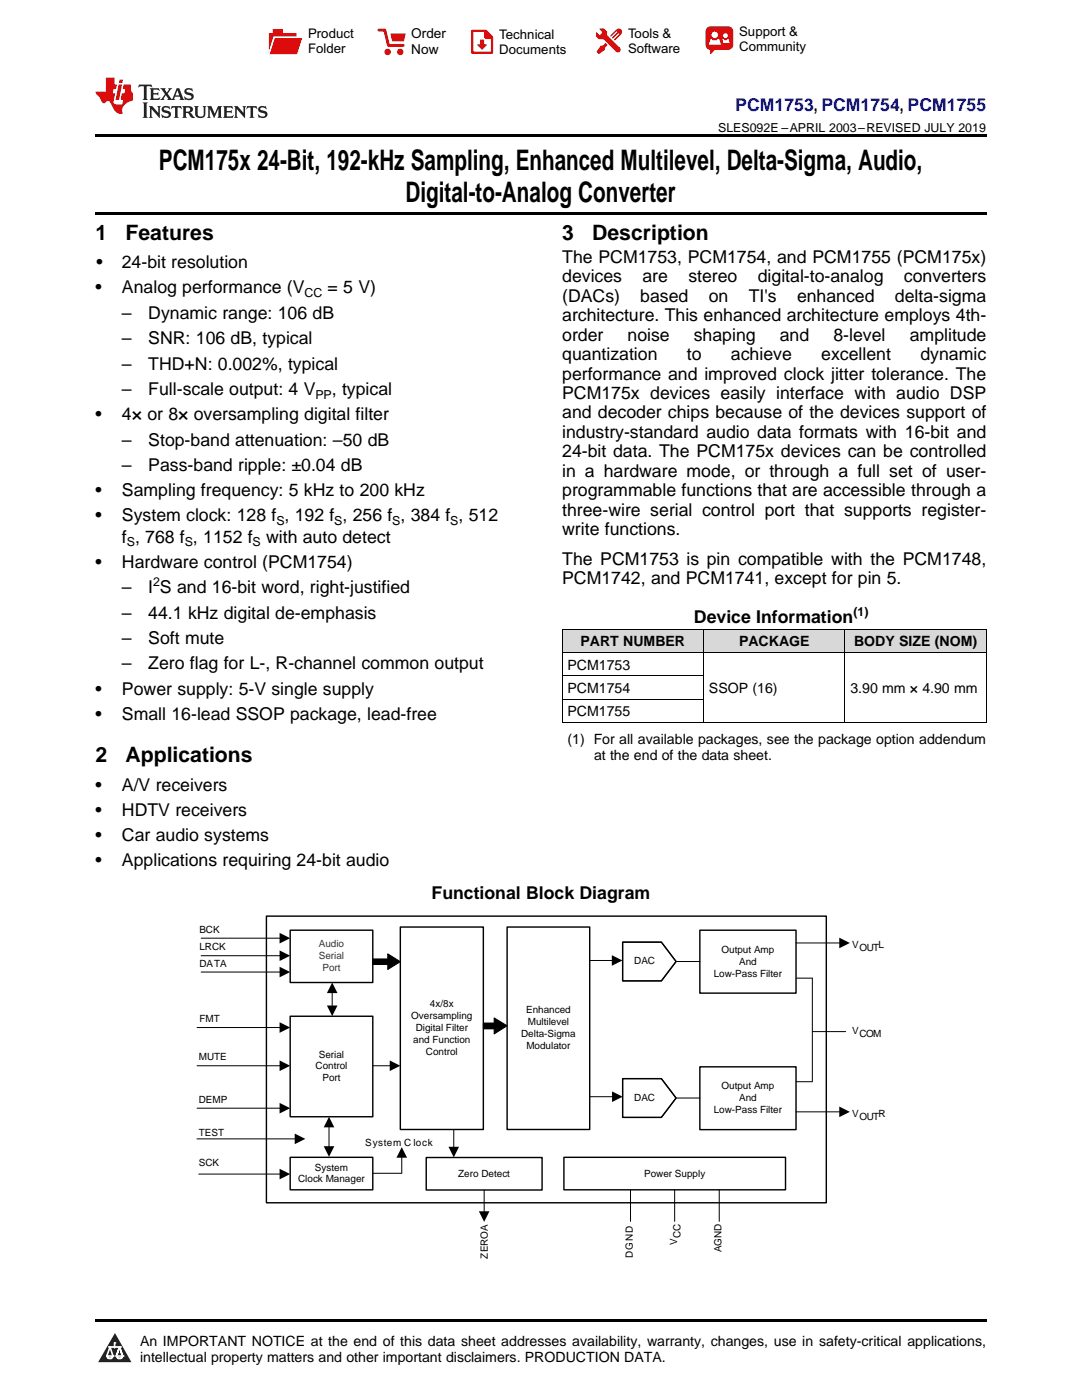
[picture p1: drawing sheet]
<svg xmlns="http://www.w3.org/2000/svg" width="216mm" height="279mm" viewBox="0 0 216 279" stroke-linecap="round" stroke-linejoin="round" font-family="sans-serif">
<defs><g id="words">
<g font-size="5.6">
<text x="31.7" y="33.9">PCM175x 24-Bit, 192-kHz Sampling, Enhanced Multilevel, Delta-Sigma, Audio,</text>
<text x="80.9" y="40.3">Digital-to-Analog Converter</text>
</g>
<g font-size="4.2">
<text x="19" y="47.8">1</text>
<text x="25" y="47.8">Features</text>
<text x="112.2" y="47.8">3</text>
<text x="118.2" y="47.8">Description</text>
<text x="19" y="152">2</text>
<text x="25" y="152">Applications</text>
</g>
<text font-size="3.5" fill="#00f" x="146.7" y="22.2">PCM1753, PCM1754, PCM1755</text>
<g font-size="3.5">
<text x="19.2" y="53.5">•</text>
<text x="24.3" y="53.5">24-bit resolution</text>
<text x="112.2" y="52.5">The PCM1753, PCM1754, and PCM1755 (PCM175x)</text>
<text x="19" y="58.5">•</text>
<text x="24.3" y="58.5">Analog performance (V</text>
<text x="65.4" y="58.5">= 5 V)</text>
<text x="112.2" y="56.3">devices</text>
<text x="128.2" y="56.3">are</text>
<text x="137.4" y="56.3">stereo</text>
<text x="151.2" y="56.3">digital-to-analog</text>
<text x="180.4" y="56.3">converters</text>
<text x="24.3" y="63.6">–</text>
<text x="29.6" y="63.6">Dynamic range: 106 dB</text>
<text x="112.2" y="60.2">(DACs)</text>
<text x="112.2" y="64.1">architecture. This enhanced architecture employs 4th-</text>
<text x="127.8" y="60.2">based</text>
<text x="141.4" y="60.2">on</text>
<text x="149.4" y="60.2">TI's</text>
<text x="159" y="60.2">enhanced</text>
<text x="178.6" y="60.2">delta-sigma</text>
<text x="24.3" y="68.7">–</text>
<text x="29.6" y="68.7">SNR: 106 dB, typical</text>
<text x="112.2" y="68">order</text>
<text x="112.2" y="71.9">quantization</text>
<text x="125.2" y="68">noise</text>
<text x="137.1" y="71.9">to</text>
<text x="138.4" y="68">shaping</text>
<text x="145.8" y="71.9">achieve</text>
<text x="155.6" y="68">and</text>
<text x="163.9" y="71.9">excellent</text>
<text x="166.3" y="68">8-level</text>
<text x="181.5" y="68">amplitude</text>
<text x="183.7" y="71.9">dynamic</text>
<text x="24.3" y="73.8">–</text>
<text x="29.6" y="73.8">THD+N: 0.002%, typical</text>
<text x="112.2" y="75.7">performance and improved clock jitter tolerance. The</text>
<text x="19" y="83.9">•</text>
<text x="24.3" y="78.8">–</text>
<text x="24.3" y="83.9">4× or 8× oversampling digital filter</text>
<text x="29.6" y="78.8">Full-scale output: 4 V</text>
<text x="66.2" y="78.8">, typical</text>
<text x="112.2" y="79.6">PCM175x devices easily interface with audio DSP</text>
<text x="112.2" y="83.5">and decoder chips because of the devices support of</text>
<text x="24.3" y="88.9">–</text>
<text x="29.6" y="88.9">Stop-band attenuation: –50 dB</text>
<text x="112.2" y="87.4">industry-standard audio data formats with 16-bit and</text>
<text x="24.3" y="94">–</text>
<text x="29.6" y="94">Pass-band ripple: ±0.04 dB</text>
<text x="112.2" y="91.3">24-bit data. The PCM175x devices can be controlled</text>
<text x="112.2" y="95.1">in a hardware mode, or through a full set of user-</text>
<text x="19" y="99">•</text>
<text x="24.3" y="99">Sampling frequency: 5 kHz to 200 kHz</text>
<text x="112.2" y="99">programmable functions that are accessible through a</text>
<text x="19" y="104">•</text>
<text x="24.3" y="104">System clock: 128 f , 192 f , 256 f , 384 f , 512</text>
<text x="112.2" y="102.9">three-wire serial control port that supports register-</text>
<text x="112.2" y="106.8">write functions.</text>
<text x="19" y="113.3">•</text>
<text x="24.3" y="108.3">f , 768 f , 1152 f</text>
<text x="24.3" y="113.3">Hardware control (PCM1754)</text>
<text x="53.1" y="108.3">with auto detect</text>
<text x="112.2" y="112.7">The PCM1753 is pin compatible with the PCM1748,</text>
<text x="24.3" y="118.4">–</text>
<text x="29.6" y="118.4">I S and 16-bit word, right-justified</text>
<text x="112.2" y="116.6">PCM1742, and PCM1741, except for pin 5.</text>
<text x="24.3" y="123.4">–</text>
<text x="29.6" y="123.4">44.1 kHz digital de-emphasis</text>
<text x="138.5" y="124.4">Device Information</text>
<text x="24.3" y="128.5">–</text>
<text x="29.6" y="128.5">Soft mute</text>
<text x="24.3" y="133.6">–</text>
<text x="29.6" y="133.6">Zero flag for L-, R-channel common output</text>
<text x="19" y="138.6">•</text>
<text x="19" y="143.6">•</text>
<text x="24.3" y="138.6">Power supply: 5-V single supply</text>
<text x="24.3" y="143.6">Small 16-lead SSOP package, lead-free</text>
<text x="19" y="157.8">•</text>
<text x="24.3" y="157.8">A/V receivers</text>
<text x="19" y="162.8">•</text>
<text x="19" y="167.8">•</text>
<text x="24.3" y="162.8">HDTV receivers</text>
<text x="24.3" y="167.8">Car audio systems</text>
<text x="19" y="172.8">•</text>
<text x="24.3" y="172.8">Applications requiring 24-bit audio</text>
<text x="86.1" y="179.5">Functional Block Diagram</text>
</g>
<g font-size="2.8">
<text x="115.8" y="129">PART NUMBER</text>
<text x="147.5" y="129">PACKAGE</text>
<text x="170.4" y="129">BODY SIZE (NOM)</text>
<text x="113.2" y="133.7">PCM1753</text>
<text x="113.2" y="138.3">PCM1754</text>
<text x="113.2" y="143">PCM1755</text>
<text x="141.5" y="138.3">SSOP (16)</text>
<text x="169.7" y="138.3">3.90 mm × 4.90 mm</text>
<text x="113.2" y="148.5">(1) For all available packages, see the package option addendum</text>
<text x="118.5" y="151.7">at the end of the data sheet.</text>
<text x="27.9" y="268.6">An IMPORTANT NOTICE at the end of this data sheet addresses availability, warranty, changes, use in safety-critical applications,</text>
<text x="27.9" y="271.8">intellectual property matters and other important disclaimers. PRODUCTION DATA.</text>
</g>
<g font-size="2.7">
<text x="82.1" y="7.7">Order</text>
<text x="82.1" y="10.7">Now</text>
</g>
<g font-size="2.6">
<text x="61.5" y="7.6">Product</text>
<text x="61.5" y="10.6">Folder</text>
<text x="99.6" y="7.8">Technical</text>
<text x="99.6" y="10.8">Documents</text>
<text x="125.3" y="7.6">Tools &amp;</text>
<text x="125.3" y="10.6">Software</text>
<text x="147.5" y="7.2">Support &amp;</text>
<text x="147.5" y="10.2">Community</text>
</g>
<g font-size="2.5">
<text x="143.3" y="26.3">SLES092E –APRIL 2003–REVISED JULY 2019</text>
<text x="60.7" y="59.2">CC</text>
<text x="62.9" y="79.6">PP</text>
<text x="55.1" y="104.7">S</text>
<text x="66.7" y="104.7">S</text>
<text x="78.3" y="104.7">S</text>
<text x="89.9" y="104.7">S</text>
<text x="25.3" y="109">S</text>
<text x="36.9" y="109">S</text>
<text x="50.4" y="109">S</text>
<text x="30.6" y="116.9">2</text>
<text x="170.3" y="122.9">(1)</text>
</g>
<g font-size="2">
<text x="39.8" y="186.2">BCK</text>
<text x="39.8" y="189.6">LRCK</text>
<text x="144" y="190.1">Output Amp</text>
<text x="170" y="189.1">V</text>
<text x="171.5" y="189.7">OUT</text>
<text x="175.3" y="189.1">L</text>
<text x="39.8" y="193">DATA</text>
<text x="126.5" y="192.4">DAC</text>
<text x="142.4" y="194.9">Low-Pass Filter</text>
<text x="147.5" y="192.5">And</text>
<text x="39.8" y="204">FMT</text>
<text x="82.1" y="203.4">Oversampling</text>
<text x="85.8" y="201.1">4x/8x</text>
<text x="105" y="202.2">Enhanced</text>
<text x="82.4" y="208.2">and Function</text>
<text x="82.9" y="205.8">Digital Filter</text>
<text x="104" y="207">Delta-Sigma</text>
<text x="105" y="209.4">Modulator</text>
<text x="105.3" y="204.6">Multilevel</text>
<text x="170" y="206.4">V</text>
<text x="171.5" y="207">COM</text>
<text x="39.7" y="211.6">MUTE</text>
<text x="63" y="213.4">Control</text>
<text x="63.6" y="211.1">Serial</text>
<text x="64.3" y="215.8">Port</text>
<text x="85" y="210.6">Control</text>
<text x="39.7" y="220.1">DEMP</text>
<text x="126.5" y="219.7">DAC</text>
<text x="144" y="217.4">Output Amp</text>
<text x="147.5" y="219.8">And</text>
<text x="39.7" y="226.8">TEST</text>
<text x="142.4" y="222.1">Low-Pass Filter</text>
<text x="170" y="222.9">V</text>
<text x="171.5" y="223.5">OUT</text>
<text x="175.3" y="222.9">R</text>
<text x="39.7" y="232.7">SCK</text>
<text x="62.8" y="233.6">System</text>
<text x="72.9" y="228.7">System C lock</text>
<text x="59.5" y="236">Clock Manager</text>
<text x="91.4" y="234.8">Zero Detect</text>
<text x="128.5" y="234.8">Power Supply</text>
<text x="97.3" y="251.2" transform="rotate(-90 97.3 251.2)">ZEROA</text>
<text x="126.3" y="251.1" transform="rotate(-90 126.3 251.1)">DGND</text>
<text x="135.2" y="248.5" transform="rotate(-90 135.2 248.5)">V</text>
<text x="135.8" y="247" transform="rotate(-90 135.8 247)">CC</text>
<text x="144" y="249.9" transform="rotate(-90 144 249.9)">AGND</text>
</g>
<g font-size="2" fill="#373435">
<text x="63.6" y="189.1">Audio</text>
<text x="63.6" y="191.5">Serial</text>
<text x="64.3" y="193.8">Port</text>
</g>
</g></defs>
<g fill="#d8d8d8">
<path d="M112.2 125.6h28.2v4.7h-28.2z"/>
<path d="M140.4 125.6h28.2v4.7h-28.2z"/>
<path d="M168.6 125.6h28.2v4.7h-28.2z"/>
</g>
<path d="M22.9 266l3.3 5.9h-6.6z" fill="#231f20"/>
<path d="M21.3 270.6h1.2l-.3 .5h-.3a.53 .53 0 0 1-.6-.5z" fill-rule="evenodd" fill="#fff"/>
<path d="M21.3 270.6h1.2l-.3 .5h-.3a.53 .53 0 0 1-.6-.5z" fill="none" stroke="#231f20" stroke-width=".33"/>
<path d="M21.3 270.6l1.2 .1-.3 .4h-.5z" fill="none" stroke="#fff" stroke-width=".33"/>
<path d="M22.9 268.9h.1" fill="none" stroke="#fff" stroke-width=".33"/>
<path d="M22.9 268v.9z" fill="#fff"/>
<path d="M22.9 268v.9z" fill="none" stroke="#fff" stroke-width=".33"/>
<circle cx="22.9" cy="268" r=".16" fill="#fff"/>
<path d="M21.8 268.8h.1" fill="none" stroke="#fff" stroke-width=".33"/>
<path d="M21.8 268.8h2.2z" fill="#fff"/>
<path d="M21.8 268.8h2.2z" fill="none" stroke="#fff" stroke-width=".33"/>
<circle cx="24" cy="268.8" r=".16" fill="#fff"/>
<path d="M23.2 270.6h.1" fill="none" stroke="#fff" stroke-width=".33"/>
<path d="M23.8 268.8l-.6 1.8z" fill="#fff"/>
<path d="M23.8 268.8l-.6 1.8z" fill="none" stroke="#fff" stroke-width=".33"/>
<path d="M23.8 268.8l.7 1.8z" fill="#fff"/>
<path d="M23.8 268.8l.7 1.8z" fill="none" stroke="#fff" stroke-width=".33"/>
<path d="M24.4 270.6h.1" fill="none" stroke="#fff" stroke-width=".33"/>
<circle cx="21.3" cy="270.6" r=".16" fill="#fff"/>
<path d="M22 268.8l-.7 1.8z" fill="#fff"/>
<path d="M22 268.8l-.7 1.8z" fill="none" stroke="#fff" stroke-width=".33"/>
<path d="M22 268.8l.5 1.8z" fill="#fff"/>
<path d="M22 268.8l.5 1.8z" fill="none" stroke="#fff" stroke-width=".33"/>
<circle cx="22.5" cy="270.6" r=".16" fill="#fff"/>
<path d="M23.3 270.6h1.2a.63 .63 0 0 1-.6 .5 .63 .63 0 0 1-.6-.5z" fill-rule="evenodd" fill="#fff"/>
<path d="M23.3 270.6h1.2a.63 .63 0 0 1-.6 .5 .63 .63 0 0 1-.6-.5z" fill="none" stroke="#231f20" stroke-width=".33"/>
<path d="M23.3 270.6h1.2l-.4 .5h-.5z" fill="none" stroke="#fff" stroke-width=".33"/>
<path d="M23.2 270.6h.1" fill="none" stroke="#fff" stroke-width=".33"/>
<circle cx="24.5" cy="270.6" r=".16" fill="#fff"/>
<path d="M19 263.2h177.8v.5h-177.8z" fill="#000"/>
<g fill="#000">
<path d="M77.4 190.4l2.5 1.5-2.5 1.6zM55.8 211.6l2.1 1.1-2.1 1.1zM55.8 204l2.1 1.1-2.1 1zM98.6 203.1l2.6 1.6-2.6 1.6zM55.8 220.1l2.1 1.1-2.1 1zM80.2 228.9l1 2.1h-2.1z"/>
<path d="M74.4 191.4h3v1.1h-3z" fill-rule="evenodd"/>
<path d="M96.4 204.2h2.3v1.1h-2.3z" fill-rule="evenodd"/>
</g>
<g fill="none" stroke="#000" stroke-width=".2">
<path d="M74.4 191.4h3v1.1h-3zM77.4 190.4l2.5 1.5-2.5 1.6zM134.9 191.9h4.7M158.9 195.2h3.2v20.6M39.3 212.7h16.8M39.3 205.1h16.8M96.4 204.2h2.3v1.1h-2.3zM98.6 203.1l2.6 1.6-2.6 1.6zM39.3 221.2h16.8M74.4 234.2h5.8M80.2 230.8v3.3M125.8 237.5v6.2"/>
<path d="M134.6 237.5v6.2M143.5 237.5v6.2"/>
</g>
<path d="M53.2 182.8h111.7v57.2h-111.7zM57.9 185.6h16.5v10.5h-16.5zM79.9 185h16.5v40.4h-16.5zM101.2 185h16.5v40.4h-16.5zM139.6 185.6h19.2v12.6h-19.2zM57.9 202.8h16.5v20.1h-16.5zM57.9 231h16.5v6.5h-16.5zM85 231h23.2v6.5h-23.2zM112.5 231h44.2v6.5h-44.2z" fill="none" stroke="#000" stroke-width=".28"/>
<path d="M124.2 188h7.8l2.9 3.9-2.9 3.9h-7.8z" fill-rule="evenodd" fill="#fff"/>
<path d="M124.2 188h7.8l2.9 3.9-2.9 3.9h-7.8zM134.9 219.1h4.7M158.8 215.9h3.3M162.1 205.9h6.6M90.5 225.4v3.7M96.6 237.5v4.5" fill="none" stroke="#000" stroke-width=".2"/>
<path d="M124.2 188h7.8l2.9 3.9-2.9 3.9h-7.8zM139.6 212.9h19.2v12.5h-19.2z" fill="none" stroke="#000" stroke-width=".28"/>
<path d="M89.5 228.9h2.1l-1.1 2.1zM95.6 241.7h2.1l-1.1 2.1z" fill="#000"/>
<path d="M124.2 215.3h7.8l2.9 3.8-2.9 3.9h-7.8z" fill-rule="evenodd" fill="#fff"/>
<g fill="none" stroke="#000" stroke-width=".2">
<path d="M112.2 139.5h28.2M112.2 134.9h28.2M112.2 130.2h84.6M112.2 125.6h84.6M112.2 125.6v18.7M140.4 125.6v18.7M168.6 125.6v18.7M196.8 125.6v18.7M112.2 144.2h84.6M40.1 187.2h16M40.1 190.7h16M40.1 194h16"/>
<path d="M66.3 197.9v3M117.7 191.7h4.6M158.8 188.2h8.9M74.4 212.7h3.6M117.7 218.9h4.7M124.2 215.3h7.8l2.9 3.8-2.9 3.9h-7.8zM39.3 227.3h19.8M39.7 234.3h16.4M65.7 224.7v4.3M158.8 221.9h8.9"/>
</g>
<path d="M124.2 215.3h7.8l2.9 3.8-2.9 3.9h-7.8z" fill="none" stroke="#000" stroke-width=".28"/>
<g fill="#000">
<path d="M55.8 186.2l2.1 1-2.1 1.1zM55.8 189.7l2.1 1-2.1 1.1zM55.8 192.9l2.1 1.1-2.1 1zM66.3 196.1l1 2.1h-2.1zM122.1 190.6l2.1 1.1-2.1 1zM167.5 187.1l2.1 1.1-2.1 1zM65.2 200.7h2.1l-1 2.1zM77.8 211.6l2.1 1.1-2.1 1.1zM122.1 217.8l2.1 1.1-2.1 1zM55.8 233.3l2.1 1-2.1 1.1zM58.8 226.2l2.1 1.1-2.1 1zM65.7 222.9l1 2.1h-2.1z"/>
<path d="M64.6 228.8h2.1l-1 2.1zM167.5 220.8l2.1 1.1-2.1 1.1z"/>
</g>
<path d="M19 26.8h177.8v.6h-177.8zM19 42.3h177.8v.5h-177.8zM112.2 144.2l.1 .1zM168.5 144.2l.1 .1zM196.7 144.2l.1 .1z" fill="#000"/>
<path d="M27.7 16.9l-.1 .6 .6-.3h.5v.2v2.2l-.2 .4h1l-.2-.4v-2.2v-.2h.5l.6 .3-.2-.6zM29.9 17.6l.2 .4v1.6l-.2 .4h1.9l.1-.6a1.09 1.09 0 0 1-1.3 .1v-.6h.6l.4 .2v-.7l-.2 .2h-.8v-.6l.2-.1a1.01 1.01 0 0 1 1 .3l-.1-.6zM32 17.6l.9 1.2-1 1.2h.9l-.2-.3 .5-.7 .5 .7-.3 .3h1.7l-.2-.3 .1-.4h1l.1 .4-.2 .3h1l-.3-.4-.7-2h-.5l-1 2.2-.8-1.1 .9-1.1h-.9l.2 .2-.4 .7-.4-.7 .2-.2zM35.4 18l.4 1h-.8zM37 17.7a.66 .66 0 0 0-.2 .8 .66 .66 0 0 0 .6 .4l.7 .2 .1 .2a.8 .8 0 0 1-.7 .4 .8 .8 0 0 1-.7-.5l.1 .8 .2-.2a.94 .94 0 0 0 1.1 .1 .94 .94 0 0 0 .4-.9 1.48 1.48 0 0 0-1.3-.6v-.4a1.1 1.1 0 0 1 1.2 .2l-.2-.6-.2 .1-.5-.1zM28.5 20.4l.2 .4v2.3l-.2 .4h1l-.2-.4v-2.3l.2-.4zM29.7 21.2l.2 .4v1.5l-.2 .4h.8l-.3-.4 .1-1.3 1.6 1.8v-2l.2-.4h-.7l.2 .2v1.1l-1.2-1.3zM32.5 21.3a.66 .66 0 0 0-.2 .8 .66 .66 0 0 0 .6 .4l.6 .2 .2 .2a.8 .8 0 0 1-.8 .4 .8 .8 0 0 1-.7-.5l.2 .7 .2-.1a.94 .94 0 0 0 1 .1 .94 .94 0 0 0 .5-1 1.47 1.47 0 0 0-1.3-.6l-.1-.3a1.1 1.1 0 0 1 1.3 .2l-.2-.6-.2 .1-.5-.2zM34.3 21.2l-.2 .6a.64 .64 0 0 1 .8-.3v1.6l-.2 .4h1l-.3-.4 .1-1.6a.66 .66 0 0 1 .8 .3l-.2-.6zM36.3 21.2l.3 .4v1.5l-.3 .4h1l-.2-.2v-.7h.5l.1 .1a.8 .8 0 0 0 1.2 .7l-1-1a.62 .62 0 0 0 .6-.5 .62 .62 0 0 0-.6-.7zM37.1 21.5h.1a.48 .48 0 0 1 .6 0 .48 .48 0 0 1 .1 .6l-.2 .1-.6 .1zM38.7 21.2l.2 .2a2.29 2.29 0 0 0 .4 2 1.05 1.05 0 0 0 1.7-.7v-1.3l.2-.2h-.8l.2 .4v1.1a.61 .61 0 0 1-.6 .6 .61 .61 0 0 1-.6-.6v-1.1l.3-.4zM41.3 21.2l.3 .4v1.5l-.3 .4h.8l-.2-.4v-1.4l.8 1.9 .9-1.9v1.4l-.2 .4h.9l-.2-.4v-1.5l.2-.4h-.8l-.7 1.5-.6-1.5zM44.5 21.2l.2 .4v1.5l-.2 .4h1.9l.2-.6a1.1 1.1 0 0 1-1.4 .2v-.7h.6l.4 .2v-.6l-.2 .1-.8 .1v-.6l.2-.1a1.02 1.02 0 0 1 1.1 .2l-.2-.5zM46.7 21.2l.2 .4v1.5l-.2 .4h.8l-.3-.4 .1-1.3 1.6 1.8v-2l.2-.4h-.7l.2 .2v1.1l-1.2-1.3zM49.3 21.2l-.1 .6a.64 .64 0 0 1 .8-.3v1.6l-.3 .4h1l-.2-.4v-1.6a.66 .66 0 0 1 .8 .3l-.1-.6zM51.7 21.3a.66 .66 0 0 0-.2 .7 .66 .66 0 0 0 .7 .5l.6 .2 .1 .2a.8 .8 0 0 1-.7 .4 .8 .8 0 0 1-.7-.5l.1 .7 .2-.1a.94 .94 0 0 0 1.1 .1 .94 .94 0 0 0 .4-1 1.48 1.48 0 0 0-1.2-.6l-.1-.3a1.1 1.1 0 0 1 1.2 .2l-.2-.6-.1 .1-.6-.2z" fill="#231f20"/>
<path d="M21.1 15.5v2.8h-2v.4l.9 .9a.96 .96 0 0 0 1 1 .59 .59 0 0 1 .5-.4 .59 .59 0 0 1 .5 .3l.4 .8a1.61 1.61 0 0 0 2.1 1.3 1.63 1.63 0 0 1 1.1-2.2l.9-.3v-1.5a1.6 1.6 0 0 1-.4-1.7h-1.4l-.2 .9h.5l-.2 .8h-.5l-.2 1v.3h.5l-.2 .9h-.7a.74 .74 0 0 1-1-.6l.3-1.6h-.5l.2-.8h.5l.1-.9h-.4v-1.4zM23.7 16.9l-.7 3h.8l.6-3zM23.8 15.9l-.1 .7h.7l.2-.7z" fill="#ee1d23"/>
<g fill="#d60000">
<path d="M54.4 5.8h2v.8h2.8v4.2h-5.5v-4.2h.7z" fill-rule="evenodd"/>
<path d="M54.7 7.5h5.6l-1 3.3h-5.6z" fill-rule="evenodd"/>
</g>
<path d="M54.6 7.4h5.8l-.1 .1h-5.5l-1.1 3.3z" fill-rule="evenodd" fill="#fff"/>
<path d="M54.6 7.4h5.8l-.1 .1h-5.5l-1.1 3.3z" fill="none" stroke="#fff" stroke-width=".2"/>
<path d="M75.6 6h1.2l.7 3.1h3" fill="none" stroke="#d60000" stroke-width=".56"/>
<g fill="#d60000">
<path d="M77.9 6.7h3.1l-.4 1.5h-2.3z" fill-rule="evenodd"/>
<circle cx="77.3" cy="10.4" r=".64"/>
<circle cx="79.9" cy="10.4" r=".64"/>
</g>
<path d="M94.2 6.2h2.7l1.3 1.2v3.1h-4z" fill="none" stroke="#d60000" stroke-width=".44"/>
<g fill="#d60000">
<path d="M95.8 7.9h.8v1h.6l-1 1.1-1-1v-.1h.6z" fill-rule="evenodd"/>
<path d="M96.6 6.2h.3l1.3 1.2v.4h-1.3l-.3-.4z" fill-rule="evenodd"/>
<path d="M119.6 5.7h.9l.6 .6 .1 .7 2.5 2.5-.8 .8-2.3-2.3-1.1-.2-.6-.6v-.8l.7 .6 .5-.4v-.2l-.4-.5z" fill-rule="evenodd"/>
<path d="M119.9 9.1h.4l.5-.5 .4 .4-.5 .5v.4l-1.2 .9-.5-.5z" fill-rule="evenodd"/>
<path d="M123 5.9a.67 .67 0 0 1 .9 0 .67 .67 0 0 1 0 .9z" fill-rule="evenodd"/>
<path d="M123 5.9l.9 .9-1.2 1.2h-.2l.1-.2 .9-.9 .1-.2h-.3l-.9 1h-.2v-.2l.9-1 .1-.2h-.3l-.9 1h-.2v-.2z" fill-rule="evenodd"/>
<circle cx="123.3" cy="9.9" r=".54"/>
</g>
<path d="M121.1 6.3l-.1 .7" fill="none" stroke="#d60000" stroke-width=".2"/>
<g fill="#d60000">
<path d="M141.1 5.5l.6-.2h3.6a.95 .95 0 0 1 1 .9v2.8a.95 .95 0 0 1-1 .9h-3.6a.95 .95 0 0 1-.9-.9v-2.8z" fill-rule="evenodd"/>
<path d="M141.7 9.9h.9l-.7 .9h-.2z" fill-rule="evenodd"/>
</g>
<g fill="#fff">
<path d="M144.3 8.6h1.3z"/>
<path d="M141.8 7.8h.3l.1 .2h.8l.2-.2h.3l.4 1.1h-2.5z" fill-rule="evenodd"/>
<path d="M144.2 7.8h.2l.2 .2h.4l.2-.2h.2l.2 .8h-1.3z" fill-rule="evenodd"/>
<circle cx="142.6" cy="6.9" r=".65"/>
<circle cx="144.8" cy="7.1" r=".48"/>
</g>
<use href="#words"/>
</svg>
